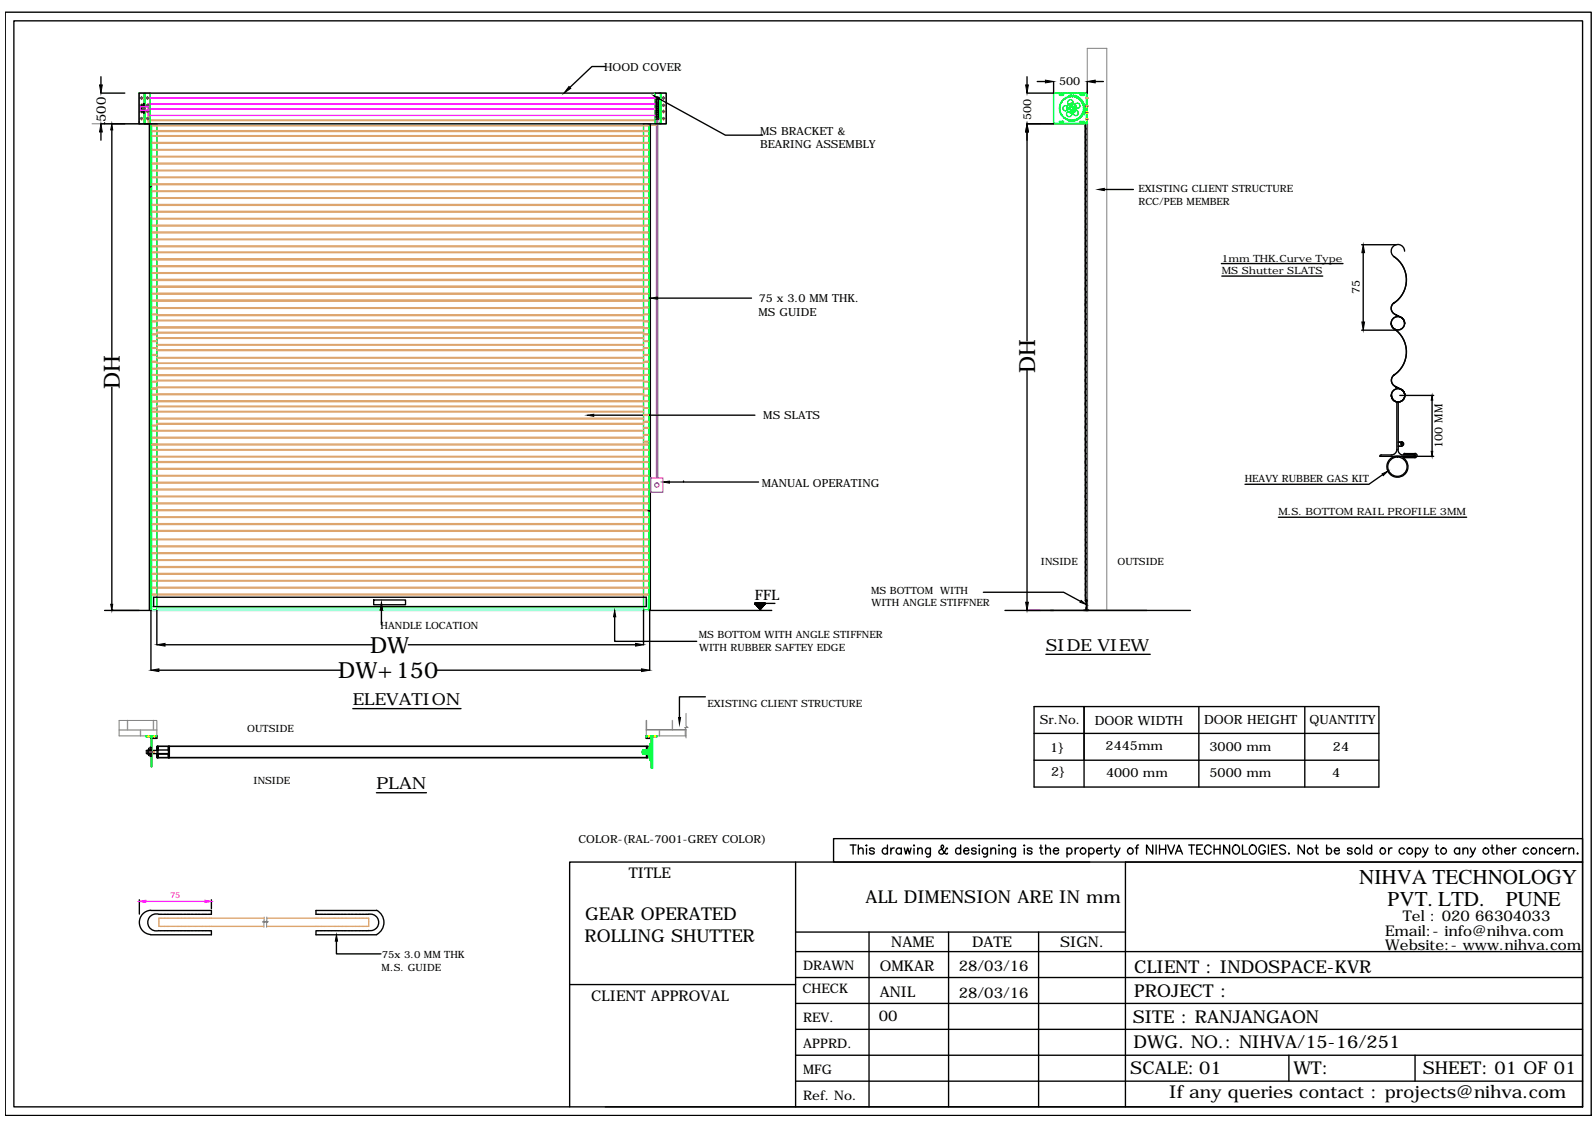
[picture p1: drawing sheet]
<svg xmlns="http://www.w3.org/2000/svg" width="297mm" height="210mm" viewBox="0 0 297 210" stroke-linecap="round" stroke-linejoin="round" font-family="sans-serif">
<defs><g id="words">
<g font-size="4.1">
<text x="192.8" y="69.4" transform="rotate(-90 192.8 69.4)">DH</text>
<text x="22.3" y="72.5" transform="rotate(-90 22.3 72.5)">DH</text>
<text x="68.9" y="121.6">DW</text>
<text x="63" y="126.3">DW+150</text>
</g>
<g font-size="3.9">
<text x="253.1" y="164.6">NIHVA TECHNOLOGY</text>
<text x="258.4" y="168.8">PVT. LTD.</text>
<text x="280.4" y="168.8">PUNE</text>
</g>
<g font-size="3.3">
<text x="109" y="171.3">GEAR OPERATED</text>
<text x="161.2" y="168.1">ALL DIMENSION ARE IN mm</text>
<text x="108.8" y="175.4">ROLLING SHUTTER</text>
<text x="211.2" y="181.2">CLIENT : INDOSPACE-KVR</text>
<text x="211.2" y="185.6">PROJECT :</text>
<text x="210.9" y="190.4">SITE : RANJANGAON</text>
<text x="211.1" y="195.3">DWG. NO.: NIHVA/15-16/251</text>
<text x="210.5" y="200.1">SCALE: 01</text>
<text x="240.9" y="200.1">WT:</text>
<text x="265" y="200.1">SHEET: 01 OF 01</text>
<text x="217.8" y="204.6">If any queries contact : projects@nihva.com</text>
</g>
<g font-size="3.1">
<text x="194.8" y="121.2">SIDE VIEW</text>
<text x="65.7" y="131.3">ELEVATION</text>
<text x="70.1" y="147">PLAN</text>
</g>
<g font-size="2.8">
<text x="117.1" y="163.5">TITLE</text>
<text x="261.2" y="171.6">Tel : 020 66304033</text>
<text x="166" y="176.3">NAME</text>
<text x="181" y="176.3">DATE</text>
<text x="197.4" y="176.3">SIGN.</text>
<text x="258" y="174.4">Email:- info@nihva.com</text>
<text x="258" y="177">Website:- www.nihva.com</text>
<text x="163.8" y="180.8">OMKAR</text>
<text x="163.8" y="185.6">ANIL</text>
<text x="178.6" y="180.8">28/03/16</text>
<text x="178.6" y="185.9">28/03/16</text>
<text x="110.1" y="186.5">CLIENT APPROVAL</text>
<text x="163.7" y="190.1">00</text>
</g>
<text font-size="2.7" x="140.6" y="111.7">FFL</text>
<g font-size="2.5">
<text x="19.7" y="22.7" transform="rotate(-90 19.7 22.7)">500</text>
<text x="149.4" y="184.9">CHECK</text>
<text x="149.6" y="180.7">DRAWN</text>
<text x="149.6" y="190.3">REV.</text>
<text x="149.6" y="195.1">APPRD.</text>
<text x="149.6" y="200">MFG</text>
<text x="149.6" y="204.8">Ref. No.</text>
</g>
<g font-size="2.4">
<text x="193.6" y="134.8">Sr.No.</text>
<text x="203.9" y="135.1">DOOR WIDTH</text>
<text x="224.2" y="134.9">DOOR HEIGHT</text>
<text x="243.8" y="134.8">QUANTITY</text>
<text x="195.6" y="140.1">1}</text>
<text x="205.9" y="139.7">2445mm</text>
<text x="225.3" y="139.8">3000 mm</text>
<text x="248.2" y="139.8">24</text>
<text x="195.7" y="144.5">2}</text>
<text x="206" y="144.7">4000 mm</text>
<text x="225.3" y="144.8">5000 mm</text>
<text x="248.1" y="144.8">4</text>
</g>
<g font-size="2.1">
<text x="112.5" y="13.2">HOOD COVER</text>
<text x="197.2" y="15.9">500</text>
<text x="192" y="22.3" transform="rotate(-90 192 22.3)">500</text>
<text x="141.6" y="25.1">MS BRACKET &amp;</text>
<text x="141.6" y="27.6">BEARING ASSEMBLY</text>
<text x="141.3" y="58.8">MS GUIDE</text>
<text x="141.3" y="56.2">75 x 3.0 MM THK.</text>
<text x="253.2" y="54.8" transform="rotate(-90 253.2 54.8)">75</text>
<text x="142.2" y="78">MS SLATS</text>
<text x="268.6" y="83.4" transform="rotate(-90 268.6 83.4)">100 MM</text>
<text x="141.9" y="90.7">MANUAL OPERATING</text>
<text x="107.7" y="157">COLOR-(RAL-7001-GREY COLOR)</text>
</g>
<g font-size="1.9">
<text x="212" y="35.8">EXISTING CLIENT STRUCTURE</text>
<text x="212" y="38.1">RCC/PEB MEMBER</text>
<text x="227.5" y="48.7">1mm THK.Curve Type</text>
<text x="227.5" y="51">MS Shutter SLATS</text>
<text x="231.8" y="89.8">HEAVY RUBBER GAS KIT</text>
<text x="238.1" y="96">M.S. BOTTOM RAIL PROFILE 3MM</text>
<text x="193.8" y="105.1">INSIDE</text>
<text x="208.1" y="105.3">OUTSIDE</text>
<text x="162.2" y="110.6">MS BOTTOM WITH</text>
<text x="162.3" y="112.9">WITH ANGLE STIFFNER</text>
<text x="70.9" y="117.1">HANDLE LOCATION</text>
<text x="130.1" y="118.9">MS BOTTOM WITH ANGLE STIFFNER</text>
<text x="130.2" y="121.2">WITH RUBBER SAFTEY EDGE</text>
<text x="131.8" y="131.8">EXISTING CLIENT STRUCTURE</text>
<text x="46.1" y="136.4">OUTSIDE</text>
<text x="47.2" y="146">INSIDE</text>
<text x="71.1" y="178.5">75x 3.0 MM THK</text>
<text x="71.1" y="180.8">M.S. GUIDE</text>
</g>
<text font-size="1.5" fill="#f0f" x="31.7" y="167.2">75</text>
</g></defs>
<!-- layer: 0 -->
<g fill="none" stroke="#000" stroke-width=".25">
<path d="M1 2.3h295.3v205.5h-295.3zM2.6 3.9h292.1v202.2h-292.1zM18.8 17.3h4.4M18.8 14.3v1.5M26.2 19.9h.6M26.7 19.3h.1v1.8h-.1zM26.7 19.8h-.5v.8h.5M26.7 19.5h-.3v1.4h.3M26.7 19.5h.1M26.7 19.6h.1M112.7 12.4h-2.5l-4.1 3.9M122.2 19h.4"/>
<path d="M122.2 19.8h.4M122.2 19.3h.4M122.2 18.5l.2 .1 .2-.1v3.3h-.4zM122.8 18.4l12.3 6.8h6.9M191.3 14.3v1.5M193.2 15.2h1.5M196.2 15.2v2.1h-4.9M202.5 15.2v2.1M204 15.2h1.5M18.8 23.1h7.1M18.8 24.6v1.5M19.5 23.1h.1"/>
<path d="M20.8 24.2v42.4M26.2 20.5h.6M26.2 20.2h.2M26.7 20.7h.1M26.7 20.9h.1M26.9 23.1h94.1M28.1 34.9h.1M122.2 20.2h.4M122.2 21.4h.4M122.6 21h-.4M122.6 20.6h-.4M122.6 22.2h-.4"/>
<path d="M191.3 23.1h4.9M191.3 24.6v38.9M205.7 35.3h5.4M122.4 55.5h17.6M227.5 49.1h22.6M227.5 51.4h18.8M253.6 45.6h6.5M253.9 47.1v12.9M259.5 47.7a5.2 5.2 0 0 1 0 8.8 5.2 5.2 0 0 0 .1-8.7M259.7 56.3a1.25 1.25 0 0 0-.6 1.2 1.25 1.25 0 0 0 .7 1 1.25 1.25 0 0 1-.2-2.1M259.8 58.6l1.2 .6-1.2-.6M261 59.1a1.25 1.25 0 0 1-.1 2.2 1.25 1.25 0 0 1-1.8-1.1"/>
<path d="M261.6 46.8a1.25 1.25 0 0 0-1.8-1.1 1.25 1.25 0 0 0-.2 2.1M20.8 72.1v40.5M110.6 77.3h30M191.3 69v43.2M253.6 61.5h6.5M259.1 60.2h.1M259.1 73.6h.1M259.6 69.9a5.2 5.2 0 0 0-.1-8.7 5.2 5.2 0 0 1 0 8.7M259.6 61.2a1.25 1.25 0 0 1 .2-2.1 1.25 1.25 0 0 1 1.8 1.1 1.25 1.25 0 0 0-1.9-1.1 1.25 1.25 0 0 0 0 2.2M259.7 74.6a1.25 1.25 0 0 1 .1-2.1 1.25 1.25 0 0 1 1.8 1.1 1.25 1.25 0 0 0-1.8-1.1 1.25 1.25 0 0 0-.1 2.2M259.7 69.8a1.25 1.25 0 0 0 .1 2.2M259.8 69.7a1.25 1.25 0 0 0-.7 1.2 1.25 1.25 0 0 0 .7 1.1"/>
<path d="M259.8 72l1.2 .6-1.2-.6M260 74.8l.1 .2M260.1 75v8.7a1.04 1.04 0 0 1-1 1M260.4 74.9v8.9M260.7 73.6h6.3M261 72.6a1.25 1.25 0 0 1 0 2.1 1.25 1.25 0 0 1-1.9-1.1M261.6 60.2h.1M261.7 73.6h.1M266.7 74.5v9.6M120.7 95.1h.3M124.7 89.8h16.6M127.3 89.8h.1"/>
<path d="M238.1 96.3h35M257.5 88.4l-2.6 1.8h-23M259.1 84.7h-2l-.1 .3h10M260.4 83.7a1.04 1.04 0 0 0 .7 1h2.2M260.4 82.3h.6M260.4 82.4h.6M260.4 83.1h.6M261 82.3a.4 .4 0 0 1 .4 .4 .4 .4 0 0 1-.4 .4M261 82.3a.36 .36 0 0 1 .4 .4 .36 .36 0 0 1-.4 .3M261.4 84.7h2.1l.2 .1-.2 .2M261.6 84.4l-.2 .3M261.6 84.5h1.9"/>
<path d="M263.2 84.7l.3 .3M263.5 84.4a.4 .4 0 0 1 .4 .4 .4 .4 0 0 1-.4 .4h-2.2a1.97 1.97 0 0 1 0 3.3 1.97 1.97 0 0 1-3-1.3 1.97 1.97 0 0 1 2.5-2.2h2.7M19.5 113.7h8.6v11.1M21 113.7h.1M28.6 113h91.8v-1.8h-91.8v1.8M29.2 113.7v6.4M69.6 111.7h5.9v.9h-5.9zM71 113.7v2.7M114.5 114.9v4.6h15.3M119.8 113.6v6.5M121.1 113.6v-90.5h3v-5.8h-98.2v5.8h1.9v90.6M140.5 112.4l.1 .1"/>
<path d="M140.5 112.4h2l-.9 1.1zM140.6 112.4l.1 .2v-.2M140.8 112.4l-.1 .2zM140.8 112.4l-.1 .2M140.8 112.4v.2M140.8 112.7l.2-.3-.1 .4M140.9 112.4l-.1 .3 .1-.3-.1 .3 .1-.3-.1 .2M141 112.4l-.1 .4M141.1 112.4l-.2 .4zM141.1 112.4l-.1 .4M141.1 112.4l-.1 .5M141.2 112.4l-.1 .5z"/>
<path d="M141.2 113.1l.2-.7-.2 .7M141.2 112.4l-.1 .6M141.3 112.4l-.2 .6M141.3 112.4l-.2 .6zM141.3 113.2l.2-.8-.2 .8M141.4 112.4l-.3 .7M141.4 112.4l-.2 .7zM141.4 112.4l-.1 .8M141.5 113.4l.3-1-.3 1M141.5 112.4l-.2 .8M141.5 113.4l.4-1-.3 1.1M141.6 112.4l-.2 .8"/>
<path d="M141.6 112.4l-.2 .9zM141.6 113.5l.3-1.1-.3 1.1M141.6 112.4l-.2 .9M141.6 113.4l.3-1-.3 1M141.7 112.4l-.3 1zM141.7 112.4l-.3 1M141.7 113.3l.3-.9-.3 1M141.8 112.4l-.3 1M141.9 113.1l.2-.7-.2 .8M141.9 112.4l-.3 1.1M141.9 112.4l-.3 1M142 112.4l-.2 .9z"/>
<path d="M142 113.1l.2-.7-.3 .7 .1-.7-.2 .8M142 113l.2-.6-.2 .6M142.2 112.4l-.2 .6 .2-.6-.1 .5M142.2 112.8l.1-.4-.1 .4M142.2 112.7l.1-.3-.1 .3M142.2 112.4l-.1 .4M142.3 112.4l-.1 .4M142.3 112.7l.1-.3-.1 .3M142.4 112.4l-.1 .2M142.4 112.4v.2zM142.5 112.4l-.1 .2zM142.5 112.4v.1"/>
<path d="M142.5 112.4h.1M142.5 112.4h1.8M143.7 113.7h-22.7v11.1M183.1 110.3h15l3.1 1.7M187.2 113.7h34.5M202.1 111.9l.2 .3M202.2 111.9l.1-.2 .1 .2M202.3 113.2v.5h-.5M202.4 112.2v1.5M202.4 113.7h.3M202.4 112h.1M202.4 111.9l-.1-.2-.2 .1 .2 .4v1.5"/>
<path d="M27.2 137.1h2v.1M27.6 139.7h.6M28 139.2h.2v1.7h-.2zM28 139.7h-.4v.7h.4M28 139.4h-.3v1.3h.3M28 139.3h.2M28 139.5h.2M28.1 137.1h1.1v.4h-1.1zM28.7 137.1h-.5v.3h.5M28.8 137.1h.1M28.8 137.4h.1M29 137.1h.2"/>
<path d="M29 137.4h.2M29.3 139h91.4v2.1h-91.4zM29.3 139h91.4M29.3 139.3l.1-.2-.1 .2M29.3 139.7h2.1l.1-.1-.1 .1M29.3 139.7l.1-.1-.1 .1M29.3 139v.1M29.4 139l-.1 .2M29.4 139.3l-.1 .2 .1-.1M29.4 139.7h.1M29.4 139.8h-2.1v.6h4.2h-.1M29.4 139.1l-.1 .1"/>
<path d="M29.4 139.2l-.1 .2M29.4 139.3l-.1 .2M29.4 139.4l-.1 .2 .1-.1M29.4 139.5l-.1 .1M29.4 139v2.1M29.6 124.8h33.8M30.7 120.1h38.6M31.4 139.2l.1-.1-.1 .2M31.4 139.1l.1-.1v2.1M31.4 139v2.1l.1-.2M31.4 139.8h.1M31.5 139.5l-.1 .1 .1-.1"/>
<path d="M31.5 139.1l-.1 .1M31.5 139.1l-.1 .2M31.5 139.2l-.1 .2M31.5 139.3l-.1 .2M31.5 139.4l-.1 .2M31.5 139.6l-.1 .2M31.5 139.7v.1M65.7 132h20.2M76 120.1h42.4M81.4 124.8h38.1M120.4 137.1h1.1v.4h-1.1zM120.4 137.1h.1"/>
<path d="M120.4 137.4h.1M120.4 139v.6M120.5 139v.6M120.5 137.1h.5M120.5 137.4h.5M121.1 137.1h.2v.3h-.2M122.4 137.1h-2v.1M131.4 129.8h-4.9v3.8M192.6 136.6h64.2M194.8 121.9h19.4M223.3 131.6v15M243 131.6v15"/>
<path d="M27.6 140.4h.6M27.6 140.1h.1M28 140.6h.2M28 140.8h.2M29.3 140.6l.1-.2-.1 .2M29.3 140.7l.1-.2-.1 .2M29.3 140.4v.1l.1-.1M29.4 140.8l-.1 .2 .1-.1M29.4 141.1h.1M29.4 140.6l-.1 .2M29.4 140.7l-.1 .2M29.4 140.8l-.1 .2"/>
<path d="M29.4 140.9l-.1 .1M29.4 141l-.1 .1M29.4 140.4h2.1l-.1 .1M31.4 140.7l.1-.1-.1 .1M31.4 140.4h-2.1M31.4 140.6l.1-.1-.1 .2M31.5 140.4l-.1 .2M31.5 140.6l-.1 .2M31.5 140.7l-.1 .1M31.5 140.7l-.1 .2M31.5 140.8l-.1 .2M31.5 141l-.1 .1"/>
<path d="M31.5 141v.1M70.1 147.6h9.3M120.4 140.5v.6M120.5 140.5v.6M120.7 141.1h-91.4l.1-.1-.1 .1M158.3 157.4h1.1M158.9 157.4v1.7M159.9 158.3l.3-.4 .5 .1v1.1M159.9 157.4v1.7M161.4 157.4v.2zM161.4 158v1.1M162.8 158.2a.51 .51 0 0 0-.9 0l.1 .2 .7 .2 .1 .2a.51 .51 0 0 1-.9 0"/>
<path d="M165.3 158.2a.54 .54 0 0 0-.8-.1 .54 .54 0 0 0 0 .8 .54 .54 0 0 0 .8-.1M165.3 157.4v1.7M165.9 157.9v1.2M166.5 157.9a.56 .56 0 0 0-.6 .5M167.9 158.2a.54 .54 0 0 0-.8-.1 .54 .54 0 0 0 0 .8 .54 .54 0 0 0 .8-.1M167.9 157.9v1.2M168.4 157.9l.3 1.2 .3-1.2 .4 1.2 .3-1.2M170.2 157.4v.2zM170.2 158v1.1M170.9 158.3l.4-.4 .4 .1v1.1M170.9 157.9v1.2M173.3 157.9l-.1 1.6-.2 .1-.4-.1"/>
<path d="M173.3 158.2a.52 .52 0 0 0-.8-.1 .52 .52 0 0 0 0 .8 .52 .52 0 0 0 .8-.1M176.4 158.1v-.2l-.2 .1-.2 .6a.61 .61 0 0 1-.5 .5 .61 .61 0 0 1-.7-.4l.1-.3 .7-.5a.34 .34 0 0 0-.1-.5l-.2 .1a1.43 1.43 0 0 0 .9 1.6l.2-.2M178.9 158.2a.52 .52 0 0 0-.8-.1 .52 .52 0 0 0 0 .8 .52 .52 0 0 0 .8-.1M178.9 157.4v1.7M179.5 158.4h.9a.49 .49 0 0 0-.6-.5 .49 .49 0 0 0-.3 .7 .49 .49 0 0 0 .4 .5 .49 .49 0 0 0 .5-.3M181.8 158.2a.47 .47 0 0 0-.4-.3 .47 .47 0 0 0-.5 .3 .81 .81 0 0 0 .8 .4l.1 .2a.47 .47 0 0 1-.4 .3 .47 .47 0 0 1-.5-.3M182.4 157.4v.2zM182.4 158v1.1M183.9 157.9v1.3a.45 .45 0 0 1-.7 .3M183.9 158.2a.54 .54 0 0 0-.8-.1 .54 .54 0 0 0 0 .8 .54 .54 0 0 0 .8-.1M184.5 158.3l.4-.4 .4 .1 .1 1.1M184.5 157.9v1.2"/>
<path d="M186.1 157.4v.2zM186.1 158v1.1M186.7 158.3l.4-.4 .4 .1 .1 1.1M186.7 157.9v1.2M189.1 157.9v1.3a.45 .45 0 0 1-.7 .3M189.1 158.2a.54 .54 0 0 0-.8-.1 .54 .54 0 0 0 0 .8 .54 .54 0 0 0 .8-.1M190.7 157.5h.1zM190.8 158v1.1M192.2 158.2a.51 .51 0 0 0-.9 0l.1 .2 .7 .2 .1 .2a.51 .51 0 0 1-.9 0M192.6 141.6h64.2M193.6 157.9h.5M193.8 157.4v1.3l.1 .3 .3 .1"/>
<path d="M194.7 158.3l.4-.4 .4 .1 .1 1.1M194.7 157.4v1.7M196.2 158.4h.9a.51 .51 0 0 0-.5-.5 .51 .51 0 0 0-.4 .7 .52 .52 0 0 0 .4 .5 .52 .52 0 0 0 .5-.3M198.7 158.2a.52 .52 0 0 1 .8-.1 .52 .52 0 0 1 0 .8 .52 .52 0 0 1-.8-.1M198.7 157.9v1.7M200.2 157.9v1.2M200.9 157.9a.52 .52 0 0 0-.7 .5M201.9 141.6v-10h54.9v15h-64.2v-15h9.3v15M202.8 158.2a.54 .54 0 0 1 .8-.1 .54 .54 0 0 1 0 .8 .54 .54 0 0 1-.8-.1M202.8 157.9v1.7M204.2 158.4h1a.52 .52 0 0 0-.7-.4 .52 .52 0 0 0-.2 .8 .51 .51 0 0 0 .9 0M205.7 157.9v1.2"/>
<path d="M206.4 157.9a.56 .56 0 0 0-.7 .5M206.6 157.9h.6M206.9 157.4v1.3l.1 .3 .3 .1M207.6 157.9l.5 1.2 .5-1.2M208.1 159.1l-.3 .4-.3 .1M211.4 157.9h.6M212 157.4l-.2 .1-.1 .2v1.4M214.7 157.4v1.7l-1.2-1.7v1.7M215.3 157.4v1.7M215.9 157.4v1.7M215.9 158.2h1.2M217.1 157.4v1.7"/>
<path d="M217.5 157.4l.6 1.7 .6-1.7M218.9 159.1l.6-1.7 .7 1.7M219.2 158.5h.8M221.4 157.4h1.1M221.9 157.4v1.7M222.9 158.2h.6M223.9 157.4h-1v1.7h1M225.6 157.8a.63 .63 0 0 0-.8-.4 .63 .63 0 0 0-.5 .6v.4a.63 .63 0 0 0 .5 .7 .63 .63 0 0 0 .8-.4M226.1 158.2h1.1M226.1 157.4v1.7M227.2 157.4v1.7M229 157.4v1.7l-1.1-1.7v1.7"/>
<path d="M229.7 157.6a.63 .63 0 0 1 .7-.2 .63 .63 0 0 1 .4 .6v.4a.66 .66 0 0 1-.6 .7 .66 .66 0 0 1-.7-.7zM231.4 157.4v1.7h1M232.8 157.6a.63 .63 0 0 1 .7-.2 .63 .63 0 0 1 .5 .6v.4a.66 .66 0 0 1-.7 .7 .66 .66 0 0 1-.6-.7zM235.6 157.8a.61 .61 0 0 0-.7-.4 .61 .61 0 0 0-.5 .6v.4a.6 .6 0 0 0 .6 .7 .6 .6 0 0 0 .6-.7h-.4M236.2 157.4v1.7M236.9 158.2h.6M237.9 157.4h-1v1.7h1M239.4 157.6a.6 .6 0 0 0-.6-.2 .6 .6 0 0 0-.5 .4l.3 .3 .6 .3 .2 .4a.69 .69 0 0 1-1.1 0M240 158.9v.2zM242.9 157.4v1.7l-1.1-1.7v1.7M244.9 157.9h.5M245.2 157.4v1.3v.3l.3 .1"/>
<path d="M247.1 158.2a.52 .52 0 0 1 .7-.1 .52 .52 0 0 1 0 .8 .52 .52 0 0 1-.7-.1M247.1 157.4v1.7M248.5 158.4h.9a.47 .47 0 0 0-.4-.5 .47 .47 0 0 0-.5 .5v.2a.49 .49 0 0 0 .4 .5 .49 .49 0 0 0 .5-.3M251.8 158.2a.47 .47 0 0 0-.4-.3 .47 .47 0 0 0-.4 .3 .81 .81 0 0 0 .8 .4v.2a.47 .47 0 0 1-.4 .3 .47 .47 0 0 1-.4-.3M253.9 157.4v1.7M255.4 158.2a.54 .54 0 0 0-.8-.1 .54 .54 0 0 0 0 .8 .54 .54 0 0 0 .8-.1M255.4 157.4v1.7M258.6 157.9v1.2M259.2 157.9a.52 .52 0 0 0-.6 .5M261.5 158.2a.54 .54 0 0 0-.8-.1 .54 .54 0 0 0 0 .8 .54 .54 0 0 0 .8-.1M263.6 158.2a.54 .54 0 0 1 .8-.1 .54 .54 0 0 1 0 .8 .54 .54 0 0 1-.8-.1M263.6 157.9v1.7"/>
<path d="M265 157.9l.5 1.2 .4-1.2M265.5 159.1l-.4 .4-.2 .1M267.3 157.9h.5M267.5 157.4v1.3l.1 .3 .3 .1M271.8 158.2a.54 .54 0 0 0-.8-.1 .54 .54 0 0 0 0 .8 .54 .54 0 0 0 .8-.1M271.8 157.9v1.2M272.5 158.3l.3-.4 .5 .1v1.1M272.5 157.9v1.2M273.8 157.9l.5 1.2 .5-1.2M274.3 159.1l-.3 .4-.3 .1M277.6 157.9h.6M277.9 157.4v1.3l.1 .3 .3 .1"/>
<path d="M278.8 158.3l.3-.4 .5 .1 .1 1.1M278.8 157.4v1.7M280.2 158.4h1a.51 .51 0 0 0-.6-.5 .51 .51 0 0 0-.4 .7 .52 .52 0 0 0 .4 .5 .52 .52 0 0 0 .6-.3M281.7 157.9v1.2M282.4 157.9a.52 .52 0 0 0-.7 .5M284.6 158.2a.54 .54 0 0 0-.7-.1 .54 .54 0 0 0 0 .8 .54 .54 0 0 0 .7-.1M286.7 158.3l.4-.4 .4 .1 .1 1.1M286.7 157.9v1.2M289.1 158.2a.54 .54 0 0 0-.8-.1 .54 .54 0 0 0 0 .8 .54 .54 0 0 0 .8-.1M289.6 158.4h1a.52 .52 0 0 0-.8-.4 .52 .52 0 0 0-.1 .8 .51 .51 0 0 0 .9 0M291.1 157.9v1.2M291.8 157.9a.57 .57 0 0 0-.7 .5"/>
<path d="M292.2 158.3l.4-.4 .4 .1 .1 1.1M292.2 157.9v1.2M293.7 159h.2zM28.1 169.5a2.26 2.26 0 0 0-2.1 2.3 2.26 2.26 0 0 0 2.1 2.3M28.1 169.6h11.3l-.1 .7M29.6 170.3a1.59 1.59 0 0 0-2.1 1.5 1.59 1.59 0 0 0 2.1 1.5M29.6 170.3h.1M29.6 173.3h.1M29.7 170.3h.5M29.7 173.3h.5M30.3 170.3h.1M30.3 173.3h.1"/>
<path d="M30.4 170.3h.5M30.4 173.3h.5M31 170.3h.5M31 173.3h.5M31.5 170.3h.1M31.5 173.3h.1M31.7 170.3h.5M31.7 173.3h.5M32.3 170.3h.4M32.3 173.3h.4M32.8 170.3h.1M32.8 173.3h.1"/>
<path d="M33 170.3h.4M33 173.3h.4M33.5 170.3h.5M33.5 173.3h.5M34.1 170.3h.1M34.1 173.3h.1M34.2 170.3h.5M34.2 173.3h.5M34.8 170.3h.6M34.8 173.3h.6M35.5 170.3h.5M35.5 173.3h.5"/>
<path d="M36.1 170.3h.1M36.1 173.3h.1M36.2 170.3h.5M36.2 173.3h.5M36.8 170.3h.5M36.8 173.3h.5M37.3 170.3h.1M37.3 173.3h.1M37.5 170.3h.5M37.5 173.3h.5M38.1 170.3h.4M38.1 173.3h.4"/>
<path d="M38.6 170.3h.1M38.6 173.3h.1M38.8 170.3h.4M38.8 173.3h.4M39.3 173.3l.1 .8h-11.3M59 170.3h.4M59 173.3h.4M59.5 170.3h.7M59.5 173.3h.7M60.2 170.3h.5M60.2 173.3h.5M60.8 170.3h.1"/>
<path d="M60.8 173.3h.1M61 170.3h.4M61 173.3h.4M61.5 170.3h.5M61.5 173.3h.5M62.1 170.3h.1M62.1 173.3h.1M62.2 170.3h.5M62.2 173.3h.5M62.7 175.3v2.4h8.3M62.8 170.3h.4M62.8 173.3h.4"/>
<path d="M63.3 170.3h.1M63.3 173.3h.1M63.5 170.3h.5M63.5 173.3h.5M64.1 170.3h.4M64.1 173.3h.4M64.6 170.3h.1M64.6 173.3h.1M64.8 170.3h.4M64.8 173.3h.4M65.3 170.3h.5M65.3 173.3h.5"/>
<path d="M65.9 170.3h.1M65.9 173.3h.1M66 170.3h.5M66 173.3h.5M66.6 170.3h.1M66.6 173.3h.1M66.8 170.3h.4M66.8 173.3h.4M67.3 170.3h.5M67.3 173.3h.5M67.9 170.3h.1M67.9 173.3h.1"/>
<path d="M68 170.3h.5M68 173.3h.5M68.6 170.3h.1M68.6 173.3h.1M68.6 170.3a1.55 1.55 0 0 1 1.9 1.5 1.55 1.55 0 0 1-1.9 1.5M70.1 169.5a2.6 2.6 0 0 1 0 4.6h-11.3l.1-.8M70.1 169.6h-11.3l.1 .7M148.2 177.2h146.5M148.2 160.6v45.5M148.2 173.6h61.4M161.8 173.6v32.5M176.7 173.6v32.5"/>
<path d="M193.4 173.6v32.5M202.9 160.6h-96.8v45.5M106.1 183.4h42.1M148.2 191.7h146.5M148.2 186.9h146.5M148.2 182.1h146.5M148.2 196.5h146.5M240 196.5v4.9M263.5 196.5v4.9M112.7 206.1h182M148.2 201.4h146.5M209.6 206.1v-45.5h85.1h-139.5v-4.4h139.5v49.9"/>
<circle cx="260.2" cy="86.9" r="1.8"/>
<circle cx="261" cy="82.7" r=".15"/>
<circle cx="201.7" cy="158.5" r=".56"/>
<circle cx="210.5" cy="158.5" r=".56"/>
<circle cx="244" cy="158.5" r=".56"/>
<circle cx="252.8" cy="158.5" r=".56"/>
<circle cx="257.5" cy="158.5" r=".55"/>
<circle cx="262.5" cy="158.5" r=".56"/>
<circle cx="268.8" cy="158.5" r=".56"/>
<circle cx="276.7" cy="158.5" r=".56"/>
<circle cx="285.6" cy="158.5" r=".56"/>
</g>
<g fill="none" stroke="#dda56e" stroke-width=".25">
<path d="M27.6 22.3h94.7M27.9 22.5h94.1M28.5 23.3h-.1v.1h.1M28.5 39.4h-.1v.1h.1M28.5 38.1h-.1v.2h.1M28.5 36.8h-.1v.1h.1M28.5 35.5h-.1v.2h.1M28.5 34.2h-.1v.2h.1M28.5 33h-.1v.1h.1M28.5 31.7h-.1v.1h.1M28.5 30.4h-.1v.2h.1M28.5 29.1h-.1v.1h.1"/>
<path d="M28.5 27.8h-.1v.2h.1M28.5 26.5h-.1v.2h.1M28.5 25.3h-.1v.1h.1M28.5 24.3h-.1v.2h.1M28.6 39.5h.4M28.6 39.4h.4M28.6 38.3h.4M28.6 38.1h.4M28.6 36.9h.4M28.6 35.7h.4M28.6 35.5h.4M28.6 34.4h.4"/>
<path d="M28.6 34.2h.4M28.6 33.1h.4M28.6 33h.4M28.6 31.8h.4M28.6 31.7h.4M28.6 30.6h.4M28.6 30.4h.4M28.6 29.2h.4M28.6 29.1h.4M28.6 28h.4M28.6 27.8h.4M28.6 26.7h.4"/>
<path d="M28.6 26.5h.4M28.6 25.4h.4M28.6 25.3h.4M28.6 36.8h.4M28.6 24.5h.4M28.6 24.3h.4M28.6 23.4h.4M28.6 23.3h.4M29.1 39.5h90.9M29.1 39.4h90.9M29.1 38.3h90.9M29.1 38.1h90.9"/>
<path d="M29.1 36.9h90.9M29.1 35.7h90.9M29.1 35.5h90.9M29.1 34.4h90.9M29.1 34.2h90.9M29.1 33.1h90.9M29.1 33h90.9M29.1 31.8h90.9M29.1 31.7h90.9M29.1 30.6h90.9M29.1 30.4h90.9M29.1 29.2h90.9"/>
<path d="M29.1 29.1h90.9M29.1 28h90.9M29.1 27.8h90.9M29.1 26.7h90.9M29.1 26.5h90.9M29.1 25.4h90.9M29.1 25.3h90.9M29.1 36.8h90.9M29.1 24.5h90.9M29.1 24.3h90.9M29.1 23.4h90.9M29.1 23.3h90.7"/>
<path d="M120.1 39.5h.1M120.1 39.4h.1M120.1 38.3h.1M120.1 38.1h.1M120.1 36.9h.1M120.1 35.7h.1M120.1 35.5h.1M120.1 34.4h.1M120.1 34.2h.1M120.1 33.1h.1M120.1 33h.1M120.1 31.8h.1"/>
<path d="M120.1 31.7h.1M120.1 30.6h.1M120.1 30.4h.1M120.1 29.2h.1M120.1 29.1h.1M120.1 28h.1M120.1 27.8h.1M120.1 26.7h.1M120.1 26.5h.1M120.1 25.4h.1M120.1 25.3h.1M120.1 36.8h.1"/>
<path d="M120.1 24.5h.1M120.1 24.3h.1M120.1 23.4h.1M120.3 39.4h.4v.1h-.4M120.3 38.1h.4v.2h-.4M120.3 36.8h.4v.1h-.4M120.3 35.5h.4v.2h-.4M120.3 34.2h.4v.2h-.4M120.3 33h.4v.1h-.4M120.3 31.7h.4v.1h-.4M120.3 30.4h.4v.2h-.4M120.3 29.1h.4v.1h-.4"/>
<path d="M120.3 27.8h.4v.2h-.4M120.3 26.5h.4v.2h-.4M120.3 25.3h.4v.1h-.4M120.3 24.3h.2M120.5 23.3h.2M120.5 24.3h.2v.2h-.4M120.7 23.3v.1h-.4M120.7 23.3h.2M120.9 23.3h.2M121.2 23.3h.1M121.4 23.3h.4M121.9 23.3h.1"/>
<path d="M122.1 23.3h.2M28.1 40.5h.1M28.5 52.1h-.1v.1h.1M28.5 48.2h-.1v.2h.1M28.5 46.9h-.1v.2h.1M28.5 54.6h-.1v.2h.1M28.5 58.5h-.1v.1h.1M28.5 57.2h-.1v.1h.1M28.5 45.8h-.1v.2h.1M28.5 44.5h-.1v.1h.1M28.5 43.2h-.1v.2h.1M28.5 41.9h-.1v.2h.1"/>
<path d="M28.5 49.5h-.1v.1h.1M28.5 50.8h-.1v.1h.1M28.5 53.3h-.1v.2h.1M28.5 55.9h-.1v.2h.1M28.5 59.8h-.1v.1h.1M28.6 40.7h-.2v.1h.2M28.6 46h.4M28.6 45.8h.4M28.6 44.6h.4M28.6 44.5h.4M28.6 43.4h.4M28.6 43.2h.4"/>
<path d="M28.6 42.1h.4M28.6 41.9h.4M28.6 52.2h.4M28.6 52.1h.4M28.6 53.5h.4M28.6 53.3h.4M28.6 50.9h.4M28.6 50.8h.4M28.6 49.6h.4M28.6 49.5h.4M28.6 48.4h.4M28.6 48.2h.4"/>
<path d="M28.6 47.1h.4M28.6 46.9h.4M28.6 56.1h.4M28.6 55.9h.4M28.6 54.8h.4M28.6 54.6h.4M28.6 59.9h.4M28.6 59.8h.4M28.6 58.6h.4M28.6 58.5h.4M28.6 57.3h.4M28.6 57.2h.4"/>
<path d="M28.7 40.8h.1M28.7 40.7h.1M28.9 40.8h91.1M28.9 40.7h91.1M29.1 46h90.9M29.1 45.8h90.9M29.1 44.6h90.9M29.1 44.5h90.9M29.1 43.4h90.9M29.1 43.2h90.9M29.1 42.1h90.9M29.1 41.9h90.9"/>
<path d="M29.1 52.2h90.9M29.1 52.1h90.9M29.1 53.5h90.9M29.1 53.3h90.9M29.1 50.9h90.9M29.1 50.8h90.9M29.1 49.6h90.9M29.1 49.5h90.9M29.1 48.4h90.9M29.1 48.2h90.9M29.1 47.1h90.9M29.1 46.9h90.9"/>
<path d="M29.1 56.1h90.9M29.1 55.9h90.9M29.1 54.8h90.9M29.1 54.6h90.9M29.1 59.9h.1M29.1 59.8h90.9M29.1 58.6h90.9M29.1 58.5h.1M29.1 57.3h.1M29.1 57.2h.1M29.2 59.6h90.6M29.2 58.8h90.6"/>
<path d="M29.2 57.4h90.6M29.2 57.3h90.6M119.8 59.9h.2M119.8 58.5h.2M119.8 57.3h.2M119.8 57.2h.2M120.1 40.8h.3M120.1 40.7h.3M120.1 46h.1M120.1 45.8h.1M120.1 44.6h.1M120.1 44.5h.1"/>
<path d="M120.1 43.4h.1M120.1 43.2h.1M120.1 42.1h.1M120.1 41.9h.1M120.1 52.2h.1M120.1 52.1h.1M120.1 53.5h.1M120.1 53.3h.1M120.1 50.9h.1M120.1 50.8h.1M120.1 49.6h.1M120.1 49.5h.1"/>
<path d="M120.1 48.4h.1M120.1 48.2h.1M120.1 47.1h.1M120.1 46.9h.1M120.1 56.1h.1M120.1 55.9h.1M120.1 54.8h.1M120.1 54.6h.1M120.1 59.9h.1M120.1 59.8h.1M120.1 58.6h.1M120.1 58.5h.1"/>
<path d="M120.1 57.3h.1M120.1 57.2h.1M120.3 45.8h.4v.2h-.4M120.3 44.5h.4v.1h-.4M120.3 43.2h.4v.2h-.4M120.3 41.9h.4v.2h-.4M120.3 49.5h.4v.1h-.4M120.3 50.8h.4v.1h-.4M120.3 53.3h.4v.2h-.4M120.3 55.9h.4v.2h-.4M120.3 59.8h.4v.1h-.4M120.3 52.1h.2"/>
<path d="M120.3 48.2h.2M120.3 46.9h.2M120.3 54.6h.2M120.3 58.5h.2M120.3 57.2h.2M120.5 52.1h.2v.1h-.4M120.5 48.2h.2v.2h-.4M120.5 46.9h.2v.2h-.4M120.5 54.6h.2v.2h-.4M120.5 58.5h.2v.1h-.4M120.5 57.2h.2v.1h-.4M120.5 40.7h.2v.1h-.2"/>
<path d="M28.4 64.8h.1h-.1v.1zM28.4 72.3h.1h-.1v.2zM28.4 64.9h.1M28.4 72.5h.1M28.5 61h-.1v.2h.1M28.5 63.5h-.1v.1h.1M28.5 62.2h-.1v.1h.1M28.5 66h-.1v.2h.1M28.5 68.6h-.1v.1h.1M28.5 71h-.1v.1h.1M28.5 69.8h-.1v.1h.1M28.5 74.7h-.1v.2h.1"/>
<path d="M28.5 73.4h-.1v.2h.1M28.5 77.9h-.1v.1h.1M28.5 76.6h-.1v.1h.1M28.5 67.3h-.1v.2h.1M28.5 76h-.1v.1h.1M28.5 79.2h-.1v.1h.1M28.6 61.2h.4M28.6 61h.4M28.6 64.9h.4M28.6 64.8h.4M28.6 63.6h.4M28.6 63.5h.4"/>
<path d="M28.6 62.3h.4M28.6 62.2h.4M28.6 78h.4M28.6 77.9h.4M28.6 76.7h.4M28.6 76.6h.4M28.6 67.5h.4M28.6 67.3h.4M28.6 66.2h.4M28.6 66h.4M28.6 68.7h.4M28.6 68.6h.4"/>
<path d="M28.6 72.5h.4M28.6 72.3h.4M28.6 71.1h.4M28.6 71h.4M28.6 69.9h.4M28.6 69.8h.4M28.6 76.1h.4M28.6 76h.4M28.6 74.9h.4M28.6 74.7h.4M28.6 73.6h.4M28.6 73.4h.4"/>
<path d="M28.6 79.3h.4M28.6 79.2h.4M29.1 61.2h.1M29.1 61h90.9M29.1 64.9h.1M29.1 64.8h.1M29.1 63.6h.1M29.1 63.5h.1M29.1 62.3h.1M29.1 62.2h.1M29.1 78h90.7M29.1 77.9h90.7"/>
<path d="M29.1 76.7h90.7M29.1 76.6h90.7M29.1 67.5h.1M29.1 67.3h.1M29.1 66.2h.1M29.1 66h.1M29.1 68.7h.1M29.1 68.6h.1M29.1 72.5h.1M29.1 72.3h.1M29.1 71.1h.1M29.1 71h.1"/>
<path d="M29.1 69.9h.1M29.1 69.8h.1M29.1 76.1h.1M29.1 76h.1M29.1 74.9h.1M29.1 74.7h.1M29.1 73.6h.1M29.1 73.4h.1M29.1 79.3h.1M29.1 79.2h.1M29.2 79h90.6M29.2 78.9h90.6"/>
<path d="M29.2 75.8h90.6M29.2 75.6h90.6M29.2 74.8h90.8M29.2 74.7h90.8M29.2 73.5h90.6M29.2 73.3h90.6M29.2 72.2h90.6M29.2 72.1h90.6M29.2 70h90.6M29.2 69.8h90.6M29.2 68.7h90.6M29.2 68.5h90.6"/>
<path d="M29.2 70.9h90.6M29.2 70.8h90.6M29.2 67.7h90.6M29.2 66.7h90.6M29.2 66.6h90.6M29.2 67.6h90.6M29.2 64.3h90.6M29.2 64.2h90.6M29.2 63h90.6M29.2 62.9h90.6M29.2 65.3h90.6M29.2 65.1h90.6"/>
<path d="M29.2 62h90.6M29.2 61.9h90.6M29.2 61.1h90.6M29.2 60.9h90.6M119.8 61.2h.2M119.8 64.9h.2M119.8 64.8h.2M119.8 63.6h.2M119.8 63.5h.2M119.8 62.3h.2M119.8 62.2h.2M119.8 67.5h.2"/>
<path d="M119.8 67.3h.2M119.8 66.2h.2M119.8 66h.2M119.8 68.7h.2M119.8 68.6h.2M119.8 72.5h.2M119.8 72.3h.2M119.8 71.1h.2M119.8 71h.2M119.8 69.9h.2M119.8 69.8h.2M119.8 73.6h.2"/>
<path d="M119.8 77.4h.2M119.8 77.2h.2M119.8 76.1h.2M119.8 75.9h.2M119.8 78.6h.2M119.8 78.5h.2M119.8 79.8h.2M119.8 79.6h.2M119.8 73.7h.2M120.1 61.2h.1M120.1 61h.1M120.1 64.9h.1"/>
<path d="M120.1 64.8h.1M120.1 63.6h.1M120.1 63.5h.1M120.1 62.3h.1M120.1 62.2h.1M120.1 74.8h.1M120.1 74.7h.1M120.1 67.5h.1M120.1 67.3h.1M120.1 66.2h.1M120.1 66h.1M120.1 68.7h.1"/>
<path d="M120.1 68.6h.1M120.1 72.5h.1M120.1 72.3h.1M120.1 71.1h.1M120.1 71h.1M120.1 69.9h.1M120.1 69.8h.1M120.1 73.6h.1M120.1 77.4h.1M120.1 77.2h.1M120.1 76.1h.1M120.1 75.9h.1"/>
<path d="M120.1 78.6h.1M120.1 78.5h.1M120.1 79.8h.1M120.1 79.6h.1M120.1 73.7h.1M120.3 64.8h.4v.1M120.3 67.3h.4v.2h-.4M120.3 72.3h.4v.2h-.4M120.3 77.2h.4v.2h-.4M120.3 61h.2M120.3 64.9h.4M120.3 63.5h.2"/>
<path d="M120.3 62.2h.2M120.3 74.7h.2M120.3 66h.2M120.3 68.6h.2M120.3 71h.2M120.3 69.8h.2M120.3 73.6h.2M120.3 75.9h.2M120.3 78.5h.2M120.3 79.6h.2M120.5 61h.2v.2h-.4M120.5 63.5h.2v.1h-.4"/>
<path d="M120.5 62.2h.2v.1h-.4M120.5 75.9h.2v.2h-.4M120.5 74.7h.2v.1h-.4M120.5 78.5h.2v.1h-.4M120.5 79.6h.2v.2h-.4M120.5 66h.2v.2h-.4M120.5 64.8h.2v.1M120.5 68.6h.2v.1h-.4M120.5 71h.2v.1h-.4M120.5 69.8h.2v.1h-.4M120.5 73.6h.2v.1h-.4M28.4 82.7h.1h-.1v.2z"/>
<path d="M28.4 82.9h.1M28.5 92.4h-.1v.1h.1M28.5 88.5h-.1v.2h.1M28.5 87.2h-.1v.2h.1M28.5 97.5h-.1v.2h.1M28.5 94.9h-.1v.2h.1M28.5 83.7h-.1v.1h.1M28.5 86h-.1v.1h.1M28.5 81.4h-.1v.2h.1M28.5 80.2h-.1v.1h.1M28.5 85h-.1v.1h.1M28.5 89.8h-.1v.2h.1"/>
<path d="M28.5 91.1h-.1v.2h.1M28.5 93.7h-.1v.1h.1M28.5 96.3h-.1v.1h.1M28.5 98.8h-.1v.2h.1M28.6 93.8h.4M28.6 93.7h.4M28.6 92.5h.4M28.6 92.4h.4M28.6 91.3h.4M28.6 91.1h.4M28.6 90h.4M28.6 89.8h.4"/>
<path d="M28.6 88.7h.4M28.6 88.5h.4M28.6 87.4h.4M28.6 87.2h.4M28.6 99h.4M28.6 98.8h.4M28.6 97.7h.4M28.6 97.5h.4M28.6 96.4h.4M28.6 96.3h.4M28.6 95.1h.4M28.6 94.9h.4"/>
<path d="M28.6 85.1h.4M28.6 85h.4M28.6 83.8h.4M28.6 83.7h.4M28.6 86.1h.4M28.6 86h.4M28.6 82.9h.4M28.6 82.7h.4M28.6 81.6h.4M28.6 81.4h.4M28.6 80.3h.4M28.6 80.2h.4"/>
<path d="M29.1 93.8h90.9M29.1 93.7h90.9M29.1 92.5h90.9M29.1 92.4h90.9M29.1 91.3h90.9M29.1 91.1h90.9M29.1 90h90.9M29.1 89.8h90.9M29.1 88.7h90.9M29.1 88.5h90.9M29.1 87.4h90.9M29.1 87.2h90.9"/>
<path d="M29.1 99h90.9M29.1 98.8h90.9M29.1 97.7h90.9M29.1 97.5h90.9M29.1 96.4h90.9M29.1 96.3h90.9M29.1 95.1h90.9M29.1 94.9h90.9M29.1 85.1h90.9M29.1 85h90.9M29.1 83.8h90.9M29.1 83.7h90.9"/>
<path d="M29.1 86.1h90.9M29.1 86h90.9M29.1 82.9h90.9M29.1 82.7h90.9M29.1 81.6h90.7M29.1 81.4h90.7M29.1 80.3h90.7M29.1 80.2h90.7M119.8 82.3h.2M119.8 82.2h.2M119.8 81.1h.2M119.8 80.9h.2"/>
<path d="M120.1 93.8h.1M120.1 93.7h.1M120.1 92.5h.1M120.1 92.4h.1M120.1 91.3h.1M120.1 91.1h.1M120.1 90h.1M120.1 89.8h.1M120.1 88.7h.1M120.1 88.5h.1M120.1 87.4h.1M120.1 87.2h.1"/>
<path d="M120.1 99h.1M120.1 98.8h.1M120.1 97.7h.1M120.1 97.5h.1M120.1 96.4h.1M120.1 96.3h.1M120.1 95.1h.1M120.1 94.9h.1M120.1 85.1h.1M120.1 85h.1M120.1 83.8h.1M120.1 83.7h.1"/>
<path d="M120.1 86.1h.1M120.1 86h.1M120.1 82.9h.1M120.1 82.7h.1M120.1 82.3h.1M120.1 82.2h.1M120.1 81.1h.1M120.1 80.9h.1M120.3 82.2h.4v.1h-.4M120.3 85h.4v.1h-.4M120.3 89.8h.4v.2h-.4M120.3 91.1h.4v.2h-.4"/>
<path d="M120.3 93.7h.4v.1h-.4M120.3 96.3h.4v.1h-.4M120.3 98.8h.4v.2h-.4M120.3 92.4h.2M120.3 88.5h.2M120.3 87.2h.2M120.3 97.5h.2M120.3 94.9h.2M120.3 83.7h.2M120.3 86h.2M120.3 82.7h.2M120.3 80.9h.2"/>
<path d="M120.5 92.4h.2v.1h-.4M120.5 88.5h.2v.2h-.4M120.5 87.2h.2v.2h-.4M120.5 97.5h.2v.2h-.4M120.5 94.9h.2v.2h-.4M120.5 83.7h.2v.1h-.4M120.5 86h.2v.1h-.4M120.5 82.7h.2v.2h-.4M120.5 80.9h.2v.2h-.4M28.5 110.6h-.1v.2h.1M28.5 109.4h-.1v.1h.1M28.5 108.1h-.1v.1h.1"/>
<path d="M28.5 106.8h-.1v.2h.1M28.5 105.5h-.1v.2h.1M28.5 104.3h-.1v.1h.1M28.5 102.9h-.1v.2h.1M28.5 101.7h-.1v.1h.1M28.5 100.4h-.1v.1h.1M28.6 110.8h.4M28.6 110.6h.4M28.6 109.5h.4M28.6 109.4h.4M28.6 108.2h.4M28.6 108.1h.4"/>
<path d="M28.6 107h.4M28.6 106.8h.4M28.6 105.7h.4M28.6 105.5h.4M28.6 104.4h.4M28.6 104.3h.4M28.6 103.1h.4M28.6 102.9h.4M28.6 101.8h.4M28.6 101.7h.4M28.6 100.5h.4M28.6 100.4h.4"/>
<path d="M29.1 110.8h90.9M29.1 110.6h90.9M29.1 109.5h90.9M29.1 109.4h90.9M29.1 108.2h90.9M29.1 108.1h90.9M29.1 107h90.9M29.1 106.8h90.9M29.1 105.7h90.9M29.1 105.5h90.9M29.1 104.4h90.9M29.1 104.3h90.9"/>
<path d="M29.1 103.1h90.9M29.1 102.9h90.9M29.1 101.8h90.9M29.1 101.7h90.9M29.1 100.5h90.9M29.1 100.4h90.9M120.1 110.8h.1M120.1 110.6h.1M120.1 109.5h.1M120.1 109.4h.1M120.1 108.2h.1M120.1 108.1h.1"/>
<path d="M120.1 107h.1M120.1 106.8h.1M120.1 105.7h.1M120.1 105.5h.1M120.1 104.4h.1M120.1 104.3h.1M120.1 103.1h.1M120.1 102.9h.1M120.1 101.8h.1M120.1 101.7h.1M120.1 100.5h.1M120.1 100.4h.1"/>
<path d="M120.3 110.6h.4v.2h-.4M120.3 109.4h.4v.1h-.4M120.3 108.1h.4v.1h-.4M120.3 106.8h.4v.2h-.4M120.3 105.5h.4v.2h-.4M120.3 104.3h.4v.1h-.4M120.3 102.9h.4v.2h-.4M120.3 101.7h.4v.1h-.4M120.3 100.4h.4v.1h-.4M29.6 172.4l.1 .1M29.6 171.3v.1M29.6 171.5v.4"/>
<path d="M29.6 171.9v.2M29.6 172.2v.1M29.7 171l-.1 .2M29.8 172.5h.3M29.8 171h.3M30.2 172.5h.2M30.2 171h.2M30.4 172.5h.4M30.4 171h.4M30.9 172.5h.1M30.9 171h.1M31.1 172.5h.4"/>
<path d="M31.1 171h.4M31.6 172.5h.1M31.6 171h.1M31.8 172.5h.2M31.8 171h.2M32 172.5h.2M32 171h.2M32.3 172.5h.1M32.3 171h.1M32.5 172.5h.1M32.5 171h.1M32.7 172.5h.2"/>
<path d="M32.7 171h.2M32.9 172.5h.4M32.9 171h.4M33.4 172.5h.1M33.4 171h.1M33.6 172.5h.4M33.6 171h.4M34.1 172.5h.1M34.1 171h.1M34.3 172.5h.4M34.3 171h.4M34.8 172.5h.1"/>
<path d="M34.8 171h.1M35 172.5h.3M35 171h.3M35.4 172.5h.2M35.4 171h.2M35.6 172.5h.2M35.6 171h.2M35.9 172.5h.1M35.9 171h.1M36.1 172.5h.1M36.1 171h.1M36.3 172.5h.2"/>
<path d="M36.3 171h.2M36.6 172.5h.1M36.6 171h.1M36.8 172.5h.1M36.8 171h.1M37 172.5h.2M37 171h.2M37.3 172.5h.1M37.3 171h.1M37.5 172.5h.3M37.5 171h.3M37.9 172.5h.2"/>
<path d="M37.9 171h.2M38.1 172.5h.4M38.1 171h.4M38.6 172.5h.1M38.6 171h.1M38.8 172.5h.4M38.8 171h.4M39.3 172.5h9.8M39.3 171h9.9M49.7 172.5h9.2M49.7 171h9.2M59 172.5h.4"/>
<path d="M59 171h.4M59.5 172.5h.1M59.5 171h.1M59.7 172.5h.4M59.7 171h.4M60.2 172.5h.1M60.2 171h.1M60.4 172.5h.1M60.4 171h.1M60.6 172.5h.1M60.6 171h.1M60.8 172.5h.2"/>
<path d="M60.8 171h.2M61 172.5h.2M61 171h.2M61.3 172.5h.1M61.3 171h.1M61.5 172.5h.1M61.5 171h.1M61.7 172.5h.2M61.7 171h.2M62 172.5h.1M62 171h.1M62.2 172.5h.4"/>
<path d="M62.2 171h.4M62.7 172.5h.1M62.7 171h.1M62.9 172.5h.3M62.9 171h.3M63.3 172.5h.2M63.3 171h.2M63.5 172.5h.4M63.5 171h.4M64 172.5h.1M64 171h.1M64.2 172.5h.4"/>
<path d="M64.2 171h.4M64.7 172.5h.1M64.7 171h.1M64.9 172.5h.2M64.9 171h.2M65.2 172.5h.1M65.2 171h.1M65.4 172.5h.1M65.4 171h.1M65.6 172.5h.1M65.6 171h.1M65.8 172.5h.2"/>
<path d="M65.8 171h.2M66 172.5h.4M66 171h.4M66.5 172.5h.1M66.5 171h.1M66.7 172.5h.4M66.7 171h.4M67.2 172.5h.1M67.2 171h.1M67.4 172.5h.4M67.4 171h.4M67.9 172.5h.1"/>
<path d="M67.9 171h.1M68.1 172.5h.4M68.1 171h.4M68.5 171h.2v.2M68.7 172.4l-.2 .1M68.7 171.3v.1M68.7 171.5v.4M68.7 171.9v.2M68.7 172.2v.1"/>
</g>
<g fill="none" stroke="#0f0" stroke-width=".25">
<path d="M25.9 17.3h2v5.8h-2zM26.8 17.3v5.8M27 17.3v5.8M122 17.3h2.1v5.8h-2.1zM122.4 19.6v1.1M122.4 19.6h.2v1.2h-.2M122.7 18.7h.1v3l-.1-1.5v1.3l-.1-.1v-2.4l.1-.1v1.3zM122.7 19.6v1.1M122.8 17.3h.3v5.8h-.3l.2-.1v-5.6zM122.8 18.7v-.2h.2v3.4h-.2v-.2M123 18.5v3.4M123 17.3v5.8"/>
<path d="M123 19.3h.1M123 19.4h.1M123.1 17.3v5.8M196.2 17.4h.3M196.6 17.4h.3M197.1 17.4h.3M197.4 17.5v.2M197.4 17.6h.6M197.4 17.8h.6M197.4 19.9v.1M197.5 19.6h.1M197.5 19.7l-.2 .2 .1 .1"/>
<path d="M197.5 17.4h.3M197.6 19.2l-.2 .1 .1 .3-.1-.1M197.8 18.9h.1M198 17.5l.1 .1-.1 .1M198 17.4h.3M198.1 18.6h-.1M198.3 18.4h-.1l-.2 .1 .1 .2-.3 .1v.2l-.3 .1 .2 .1M198.3 18.4h.1M198.4 17.4h.3M198.7 18.2h-.3v.2M198.7 18.2h-.1M198.9 17.4h.3"/>
<path d="M199 18.1l-.1-.1-.2 .1v.1M199 18v.1M199.1 17.8a2.39 2.39 0 0 1 2.9 2.4 2.39 2.39 0 0 1-2.9 2.3M199.1 17.9a2.31 2.31 0 0 1 2.8 2.3 2.31 2.31 0 0 1-2.8 2.2M199.3 17.9h.1M199.3 17.4h.3M199.4 18l-.1-.1h-.2v.2M199.4 18h.1M199.4 18l.1-.1 .3 .1M199.6 17.9h.1M199.7 19.7l.3 .3M199.7 19.8l-.1 .1-.1-.2-.2 .1-.1 .2"/>
<path d="M199.7 18h.1M199.8 17.4h.3M199.8 18l.1-.1h.2l.1 .2M199.9 17.9h.1M200.1 18l.1 .1M200.2 18.1l.1-.1 .2 .1v.1M200.2 17.9h.1M200.2 17.4h.3M200.5 18.2h.1M200.5 18.2l.2-.1 .1 .3M200.5 18h.1M200.7 17.4h.3"/>
<path d="M200.8 18.2h.1M200.9 18.4h.1l.2 .1-.1 .2M201.1 18.6h.1M201.1 17.4h.4M201.2 18.7l.2 .1v.2h.1l.1 .3M201.2 18.4h.1M201.2 17.6l-.1 .1 .1 .1M201.3 17.6l.6 .1-.6 .1M201.4 18.9h.1M201.4 18.7h.1M201.6 19.3l.2 .2-.1 .1M201.6 19h.1"/>
<path d="M201.6 17.4h.3M201.7 19.6h.1M201.7 19.7l.2 .2-.1 .1M201.8 19.9v.1M201.8 19.2h.1M201.8 19.5h.1M201.9 19.8h.1M202 19.3a2.26 2.26 0 0 1 0 1.6M202.1 17.4h.2M202.3 17.3h-6.1v5.8h6.1M202.3 17.3h.2v5.8h-.2M202.3 17.3v5.8"/>
<path d="M25.9 23.1h2M28.1 23.1h1.1v90.6h-1.1zM28.2 23.4v.3M28.2 23.7v.3M28.2 24.1v.2M28.2 24.4v.3M28.2 24.8v.2M28.2 25.1v.2M28.2 25.4v.3M28.2 25.8v.2M28.2 26.1v.3M28.2 26.5v.2"/>
<path d="M28.2 26.8v.2M28.2 27.2v.2M28.2 27.5v.2M28.2 27.8v.3M28.2 28.2v.2M28.2 28.5v.2M28.2 28.9v.2M28.2 29.2v.2M28.2 29.5v.2M28.2 29.9v.2M28.2 30.2v.2M28.2 30.6v.2"/>
<path d="M28.2 30.9v.2M28.2 31.2v.2M28.2 31.6v.2M28.2 31.9v.2M28.2 32.2v.3M28.2 32.6v.2M28.2 32.9v.2M28.2 33.3v.2M28.2 33.6v.2M28.2 33.9v.3M28.2 34.3v.2M28.2 34.6v.3"/>
<path d="M28.2 35v.2M28.2 35.3v.2M28.2 35.6v.3M28.2 36v.2M28.2 36.3v.3M28.2 36.6v.3M28.2 37v.2M28.2 37.3v.3M28.2 37.7v.2M28.2 38v.3M28.2 38.4v.2M28.2 38.7v.2"/>
<path d="M28.2 39.1v.2M28.2 39.4v.2M28.2 39.7v.2M29.2 23.1h-1v.2M119.8 23.1h1.2v90.6h-1.2zM120.8 23.1v.2M120.8 23.4v.3M120.8 23.7v.3M120.8 24.1v.2M120.8 24.4v.3M120.8 24.8v.2M120.8 25.1v.2"/>
<path d="M120.8 25.4v.3M120.8 25.8v.2M120.8 26.1v.3M120.8 26.5v.2M120.8 26.8v.2M120.8 27.2v.2M120.8 27.5v.2M120.8 27.8v.3M120.8 28.2v.2M120.8 28.5v.2M120.8 28.9v.2M120.8 29.2v.2"/>
<path d="M120.8 29.5v.2M120.8 29.9v.2M120.8 30.2v.2M120.8 30.6v.2M120.8 30.9v.2M120.8 31.2v.2M120.8 31.6v.2M120.8 31.9v.2M120.8 32.2v.3M120.8 32.6v.2M120.8 32.9v.2M120.8 33.3v.2"/>
<path d="M120.8 33.6v.2M120.8 33.9v.3M120.8 34.3v.2M120.8 34.6v.3M120.8 35v.2M120.8 35.3v.2M120.8 35.6v.3M120.8 36v.2M120.8 36.3v.3M120.8 36.6v.3M120.8 37v.2M120.8 37.3v.3"/>
<path d="M120.8 37.7v.2M120.8 38v.3M120.8 38.4v.2M120.8 38.7v.2M120.8 39.1v.2M120.8 39.4v.2M120.8 39.7v.2M123 21h.1M123 21.1h.1M196.2 23h.3M196.6 23h.3M197.1 23h.3"/>
<path d="M197.4 22.6l-.1 .1 .1 .1M197.4 22.8h.6M197.4 22.6h.6M197.4 20.3v.1M197.4 20l-.1 .1v.2h.1M197.4 20.4l-.1 .1 .2 .2M197.5 20.7l-.1 .4h.2M197.5 23h.3M197.7 21.2l-.2 .1 .3 .1 .1 .3h.1M197.8 21.4h.1M198 22.6l.1 .1-.1 .1M198 23h.3"/>
<path d="M198.1 21.7l-.1 .2 .2 .1 .1-.1M198.4 22l.1 .3 .1-.2M198.4 23h.3M198.7 22.2v.1h.3M198.9 23h.3M199 22.3h.1M199.1 22.3v.2h.2l.1-.1M199.1 22.5h.1M199.2 20.3l.3 .3M199.2 20.1h.1l-.1 .2M199.3 23h.3M199.4 22.3h.1"/>
<path d="M199.4 22.5h.1M199.4 22.4l.1 .1 .3-.1M199.5 20.6v-.1l.2 .1M199.8 23h.3M199.8 22.3h.1M199.8 22.5h.1M200 20.3l-.3 .3M200 20.1h-.1l.1 .2M200.2 22.3l-.1 .2h-.2l-.1-.1M200.2 22.5h.1M200.2 22.3h-.1M200.2 23h.3"/>
<path d="M200.4 22.4h.1M200.5 22.1v.2h-.3M200.7 22.3h.1M200.7 23h.3M200.8 22l-.1 .3-.2-.1M200.8 21.9v.1M201 22.1h.1M201.1 21.7l.1 .2-.2 .1h-.1M201.1 23h.4M201.1 21.7h.1M201.2 21.9h.1M201.2 22.6l-.1 .1 .1 .1"/>
<path d="M201.3 22.8h.5M201.3 22.6h.5M201.4 21.4v.2l-.2 .1M201.4 21.7h.1M201.5 21.2v.2h-.1M201.6 21.1h-.1M201.6 21.4h.1M201.6 23h.3M201.7 20.8l.1 .1-.2 .2M201.7 20.7h.1M201.7 21.2h.1M201.8 20.3v.1"/>
<path d="M201.8 20.4l.1 .1-.2 .2M201.8 20l.1 .1v.2h-.1M201.8 20.9h.1M201.8 22.6l.1 .1-.1 .1M201.9 20.6h.1M201.9 20.3h.1M201.9 20.1h.1M202 20.9l.1 .1-.2 .4zM202.1 23h.2M28.2 40.1v.2M28.2 40.4v.2M28.2 40.8v.2"/>
<path d="M28.2 41.1v.2M28.2 41.4v.2M28.2 41.8v.2M28.2 42.1v.2M28.2 42.4v.3M28.2 42.8v.2M28.2 43.1v.2M28.2 43.5v.2M28.2 43.8v.2M28.2 44.1v.3M28.2 44.5v.2M28.2 44.8v.2"/>
<path d="M28.2 45.2v.2M28.2 45.5v.2M28.2 45.8v.2M28.2 46.2v.2M28.2 46.5v.3M28.2 46.8v.3M28.2 47.2v.2M28.2 47.5v.3M28.2 47.9v.2M28.2 48.2v.3M28.2 48.5v.3M28.2 48.9v.2"/>
<path d="M28.2 49.2v.3M28.2 49.6v.2M28.2 49.9v.3M28.2 50.2v.3M28.2 50.6v.2M28.2 51v.2M28.2 51.3v.2M28.2 51.6v.2M28.2 52v.2M28.2 52.3v.2M28.2 52.6v.3M28.2 53v.2"/>
<path d="M28.2 53.3v.2M28.2 53.7v.2M28.2 54v.2M28.2 54.3v.3M28.2 54.7v.2M28.2 55v.2M28.2 55.4v.2M28.2 55.7v.2M28.2 56v.2M28.2 56.4v.2M28.2 56.7v.2M28.2 57.1v.2"/>
<path d="M28.2 57.4v.2M28.2 57.7v.2M28.2 58.1v.2M28.2 58.4v.2M28.2 58.7v.3M28.2 59.1v.2M28.2 59.4v.3M28.2 59.8v.2M120.8 40.1v.2M120.8 40.4v.2M120.8 40.8v.2M120.8 41.1v.2"/>
<path d="M120.8 41.4v.2M120.8 41.8v.2M120.8 42.1v.2M120.8 42.4v.3M120.8 42.8v.2M120.8 43.1v.2M120.8 43.5v.2M120.8 43.8v.2M120.8 44.1v.3M120.8 44.5v.2M120.8 44.8v.2M120.8 45.2v.2"/>
<path d="M120.8 45.5v.2M120.8 45.8v.2M120.8 46.2v.2M120.8 46.5v.3M120.8 46.8v.3M120.8 47.2v.2M120.8 47.5v.3M120.8 47.9v.2M120.8 48.2v.3M120.8 48.5v.3M120.8 48.9v.2M120.8 49.2v.3"/>
<path d="M120.8 49.6v.2M120.8 49.9v.3M120.8 50.2v.3M120.8 50.6v.2M120.8 51v.2M120.8 51.3v.2M120.8 51.6v.2M120.8 52v.2M120.8 52.3v.2M120.8 52.6v.3M120.8 53v.2M120.8 53.3v.2"/>
<path d="M120.8 53.7v.2M120.8 54v.2M120.8 54.3v.3M120.8 54.7v.2M120.8 55v.2M120.8 55.4v.2M120.8 55.7v.2M120.8 56v.2M120.8 56.4v.2M120.8 56.7v.2M120.8 57.1v.2M120.8 57.4v.2"/>
<path d="M120.8 57.7v.2M120.8 58.1v.2M120.8 58.4v.2M120.8 58.7v.3M120.8 59.1v.2M120.8 59.4v.3M120.8 59.8v.2M28.2 60.1v.3M28.2 60.4v.3M28.2 60.8v.2M28.2 61.1v.3M28.2 61.5v.2"/>
<path d="M28.2 61.8v.2M28.2 62.1v.3M28.2 62.5v.2M28.2 62.8v.3M28.2 63.1v.3M28.2 63.5v.2M28.2 63.9v.2M28.2 64.2v.2M28.2 64.5v.3M28.2 64.9v.2M28.2 65.2v.2M28.2 65.6v.2"/>
<path d="M28.2 65.9v.2M28.2 66.2v.2M28.2 66.6v.2M28.2 66.9v.2M28.2 67.3v.2M28.2 67.6v.2M28.2 67.9v.2M28.2 68.3v.2M28.2 68.6v.2M28.2 68.9v.3M28.2 69.3v.2M28.2 69.6v.2"/>
<path d="M28.2 70v.2M28.2 70.3v.2M28.2 70.6v.3M28.2 71v.2M28.2 71.3v.2M28.2 71.7v.2M28.2 72v.2M28.2 72.3v.3M28.2 72.7v.2M28.2 73v.3M28.2 73.3v.3M28.2 73.7v.2"/>
<path d="M28.2 74v.3M28.2 74.4v.2M28.2 74.7v.3M28.2 75v.3M28.2 75.4v.2M28.2 75.7v.3M28.2 76.1v.2M28.2 76.4v.3M28.2 76.8v.2M28.2 77.1v.2M28.2 77.5v.2M28.2 77.8v.2"/>
<path d="M28.2 78.1v.2M28.2 78.5v.2M28.2 78.8v.2M28.2 79.1v.3M28.2 79.5v.2M28.2 79.8v.2M120.8 60.1v.3M120.8 60.4v.3M120.8 60.8v.2M120.8 61.1v.3M120.8 61.5v.2M120.8 61.8v.2"/>
<path d="M120.8 62.1v.3M120.8 62.5v.2M120.8 62.8v.3M120.8 63.1v.3M120.8 63.5v.2M120.8 63.9v.2M120.8 64.2v.2M120.8 64.5v.3M120.8 64.9v.2M120.8 65.2v.2M120.8 65.6v.2M120.8 65.9v.2"/>
<path d="M120.8 66.2v.2M120.8 66.6v.2M120.8 66.9v.2M120.8 67.3v.2M120.8 67.6v.2M120.8 67.9v.2M120.8 68.3v.2M120.8 68.6v.2M120.8 68.9v.3M120.8 69.3v.2M120.8 69.6v.2M120.8 70v.2"/>
<path d="M120.8 70.3v.2M120.8 70.6v.3M120.8 71v.2M120.8 71.3v.2M120.8 71.7v.2M120.8 72v.2M120.8 72.3v.3M120.8 72.7v.2M120.8 73v.3M120.8 73.3v.3M120.8 73.7v.2M120.8 74v.3"/>
<path d="M120.8 74.4v.2M120.8 74.7v.3M120.8 75v.3M120.8 75.4v.2M120.8 75.7v.3M120.8 76.1v.2M120.8 76.4v.3M120.8 76.8v.2M120.8 77.1v.2M120.8 77.5v.2M120.8 77.8v.2M120.8 78.1v.2"/>
<path d="M120.8 78.5v.2M120.8 78.8v.2M120.8 79.1v.3M120.8 79.5v.2M120.8 79.8v.2M28.2 80.2v.2M28.2 80.5v.2M28.2 80.8v.3M28.2 81.2v.2M28.2 81.5v.2M28.2 81.9v.2M28.2 82.2v.2"/>
<path d="M28.2 82.5v.2M28.2 82.9v.2M28.2 83.2v.2M28.2 83.6v.2M28.2 83.9v.2M28.2 84.2v.2M28.2 84.6v.2M28.2 84.9v.3M28.2 85.2v.3M28.2 85.6v.2M28.2 85.9v.3M28.2 86.3v.2"/>
<path d="M28.2 86.6v.3M28.2 86.9v.3M28.2 87.3v.2M28.2 87.6v.3M28.2 88v.2M28.2 88.3v.2M28.2 88.6v.3M28.2 89v.2M28.2 89.4v.2M28.2 89.7v.2M28.2 90v.2M28.2 90.4v.2"/>
<path d="M28.2 90.7v.2M28.2 91v.3M28.2 91.4v.2M28.2 91.7v.2M28.2 92.1v.2M28.2 92.4v.2M28.2 92.7v.2M28.2 93.1v.2M28.2 93.4v.2M28.2 93.8v.2M28.2 94.1v.2M28.2 94.4v.2"/>
<path d="M28.2 94.8v.2M28.2 95.1v.2M28.2 95.4v.3M28.2 95.8v.2M28.2 96.1v.2M28.2 96.5v.2M28.2 96.8v.2M28.2 97.1v.3M28.2 97.5v.2M28.2 97.8v.3M28.2 98.2v.2M28.2 98.5v.2"/>
<path d="M28.2 98.8v.3M28.2 99.2v.2M28.2 99.5v.3M28.2 99.9v.2M120.8 80.2v.2M120.8 80.5v.2M120.8 80.8v.3M120.8 81.2v.2M120.8 81.5v.2M120.8 81.9v.2M120.8 82.2v.2M120.8 82.5v.2"/>
<path d="M120.8 82.9v.2M120.8 83.2v.2M120.8 83.6v.2M120.8 83.9v.2M120.8 84.2v.2M120.8 84.6v.2M120.8 84.9v.3M120.8 85.2v.3M120.8 85.6v.2M120.8 85.9v.3M120.8 86.3v.2M120.8 86.6v.3"/>
<path d="M120.8 86.9v.3M120.8 87.3v.2M120.8 87.6v.3M120.8 88v.2M120.8 88.3v.2M120.8 88.6v.3M120.8 89v.2M120.8 89.4v.2M120.8 89.7v.2M120.8 90v.2M120.8 90.4v.2M120.8 90.7v.2"/>
<path d="M120.8 91v.3M120.8 91.4v.2M120.8 91.7v.2M120.8 92.1v.2M120.8 92.4v.2M120.8 92.7v.2M120.8 93.1v.2M120.8 93.4v.2M120.8 93.8v.2M120.8 94.1v.2M120.8 94.4v.2M120.8 94.8v.2"/>
<path d="M120.8 95.1v.2M120.8 95.4v.3M120.8 95.8v.2M120.8 96.1v.2M120.8 96.5v.2M120.8 96.8v.2M120.8 97.1v.3M120.8 97.5v.2M120.8 97.8v.3M120.8 98.2v.2M120.8 98.5v.2M120.8 98.8v.3"/>
<path d="M120.8 99.2v.2M120.8 99.5v.3M120.8 99.9v.2M28.2 100.2v.2M28.2 100.5v.3M28.2 100.9v.2M28.2 101.2v.3M28.2 101.6v.2M28.2 101.9v.2M28.2 102.3v.2M28.2 102.6v.2M28.2 102.9v.3"/>
<path d="M28.2 103.3v.2M28.2 103.6v.2M28.2 104v.2M28.2 104.3v.2M28.2 104.6v.2M28.2 105v.2M28.2 105.3v.2M28.2 105.6v.3M28.2 106v.2M28.2 106.3v.2M28.2 106.7v.2M28.2 107v.2"/>
<path d="M28.2 107.3v.3M28.2 107.7v.2M28.2 108v.2M28.2 108.4v.2M28.2 108.7v.2M28.2 109v.2M28.2 109.4v.2M28.2 109.7v.3M28.2 110.1v.2M28.2 110.4v.2M28.2 110.7v.3M28.2 111.1v.2"/>
<path d="M28.2 111.4v.3M28.2 111.7v.3M28.2 112.1v.2M28.2 112.4v.3M28.2 112.8v.2M28.2 113.1v.3M28.2 113.4v.2h.5M28.8 113.6h.1M29 113.6h.2M119.8 113.6h.5M120.4 113.6h.1M120.8 113.4v.2h-.2"/>
<path d="M120.8 100.2v.2M120.8 100.5v.3M120.8 100.9v.2M120.8 101.2v.3M120.8 101.6v.2M120.8 101.9v.2M120.8 102.3v.2M120.8 102.6v.2M120.8 102.9v.3M120.8 103.3v.2M120.8 103.6v.2M120.8 104v.2"/>
<path d="M120.8 104.3v.2M120.8 104.6v.2M120.8 105v.2M120.8 105.3v.2M120.8 105.6v.3M120.8 106v.2M120.8 106.3v.2M120.8 106.7v.2M120.8 107v.2M120.8 107.3v.3M120.8 107.7v.2M120.8 108v.2"/>
<path d="M120.8 108.4v.2M120.8 108.7v.2M120.8 109v.2M120.8 109.4v.2M120.8 109.7v.3M120.8 110.1v.2M120.8 110.4v.2M120.8 110.7v.3M120.8 111.1v.2M120.8 111.4v.3M120.8 111.7v.3M120.8 112.1v.2"/>
<path d="M120.8 112.4v.3M120.8 112.8v.2M120.8 113.1v.3M27.2 137.1h2v.1h-2zM27.2 137.2h.1M28.2 137.2h.1v5.6h-.1zM119.7 139.7v.7zM119.7 139.8v.6M119.8 139.6l-.1 .3h.2M119.8 139.9h-.1M120.1 139.8h-.5v.5h1.6M120.2 139.8h1"/>
<path d="M120.4 137.1h2v.1h-2zM120.7 139.6h-.9v.3h.1v-.1h.8h-.8M120.7 139.6v-.1v1.1zM120.7 139.5h.2v1.1h-.2M121 138.6v2.9v-1.4v1.2l-.1-.2v-2.1l.1-.2v1.3zM121 138.6v-.1h.2v1.6M121.2 138.5v1.6M121.2 137.2h.3v5.9h-.3zM121.2 139.5v1.2M121.5 137.2v.4M121.5 137.7v.3M121.5 138.2v.3"/>
<path d="M121.5 138.6v.3M121.5 139.1v.3M121.5 139.6v.3M121.5 140v.3M119.7 140.2h.1M119.9 140.2h-.2l.1 .3M119.9 140.2h.1M120.7 140.4h-.8v-.2h-.1v.3h.9M120.7 140.1h-1h1M121.2 140.1v1.5h-.2v-.1M121.2 140.1v1.5M121.5 140.4v.3"/>
<path d="M121.5 140.9v.3M121.5 141.4v.3M121.5 141.8v.3M121.5 142.3v.3M121.5 142.7v.4"/>
<circle cx="26.4" cy="19.6" r=".15"/>
<circle cx="26.4" cy="18.3" r=".15"/>
<circle cx="27.5" cy="18.3" r=".15"/>
<circle cx="27.5" cy="19.6" r=".15"/>
<circle cx="122.5" cy="18.3" r=".15"/>
<circle cx="123.5" cy="18.3" r=".15"/>
<circle cx="123.5" cy="19.6" r=".15"/>
<circle cx="199.3" cy="17.9" r=".02"/>
<circle cx="199.3" cy="19.1" r=".49"/>
<circle cx="199.6" cy="19.5" r=".11"/>
<circle cx="199.6" cy="17.8" r=".02"/>
<circle cx="199.9" cy="17.9" r=".02"/>
<circle cx="200.2" cy="17.9" r=".02"/>
<circle cx="200.5" cy="18" r=".02"/>
<circle cx="200.6" cy="19.7" r=".49"/>
<circle cx="200.8" cy="18.2" r=".02"/>
<circle cx="201.1" cy="18.4" r=".02"/>
<circle cx="201.4" cy="18.7" r=".02"/>
<circle cx="201.6" cy="19" r=".02"/>
<circle cx="201.7" cy="19.2" r=".02"/>
<circle cx="201.8" cy="19.5" r=".02"/>
<circle cx="201.9" cy="19.8" r=".02"/>
<circle cx="26.4" cy="20.8" r=".15"/>
<circle cx="26.4" cy="22.1" r=".15"/>
<circle cx="27.5" cy="22.1" r=".15"/>
<circle cx="27.5" cy="20.8" r=".15"/>
<circle cx="122.5" cy="22.1" r=".15"/>
<circle cx="123.5" cy="20.8" r=".15"/>
<circle cx="123.5" cy="22.1" r=".15"/>
<circle cx="198.4" cy="20.2" r=".49"/>
<circle cx="198.9" cy="20.2" r=".11"/>
<circle cx="199" cy="22.4" r=".02"/>
<circle cx="199.1" cy="21.3" r=".49"/>
<circle cx="199.4" cy="22.5" r=".02"/>
<circle cx="199.6" cy="20.2" r=".91"/>
<circle cx="199.6" cy="20.2" r=".28"/>
<circle cx="199.6" cy="20.9" r=".11"/>
<circle cx="199.8" cy="22.5" r=".02"/>
<circle cx="200.1" cy="22.4" r=".02"/>
<circle cx="200.3" cy="20.2" r=".11"/>
<circle cx="200.3" cy="21" r=".49"/>
<circle cx="200.4" cy="22.4" r=".02"/>
<circle cx="200.7" cy="22.2" r=".02"/>
<circle cx="201" cy="22.1" r=".02"/>
<circle cx="201.2" cy="21.9" r=".02"/>
<circle cx="201.4" cy="21.7" r=".02"/>
<circle cx="201.6" cy="21.4" r=".02"/>
<circle cx="201.7" cy="21.2" r=".02"/>
<circle cx="201.8" cy="20.9" r=".02"/>
<circle cx="201.9" cy="20.6" r=".02"/>
<circle cx="201.9" cy="20.1" r=".02"/>
<circle cx="201.9" cy="20.3" r=".02"/>
</g>
<path d="M27.6 21.4v1.7h-1.7M122.3 22.3v.8h1.8" fill="none" stroke="#b88a5c" stroke-width=".25"/>
<path d="M27.6 19.9h-1.5v.6h1.5M27.8 19.4v2.1M27.9 19.4h94.1h-94.4v2.1M27.9 18.3h94.1M122.4 19.4v2.1M122.6 19.4v2.1M27.6 20.7l.2 .1M27.9 20.3h94.1M27.9 21.5h94.1" fill="none" stroke="#f0f" stroke-width=".25"/>
<path d="M27.8 20.1h-.2" fill="none" stroke="#b85c8a" stroke-width=".25"/>
<path d="M28.4 111.7v2h92.3v-2M29.4 113.7v-.5h90.3v.5M30.1 113.3h.1M30.1 113.3v.4M30.1 113.7h88.9M119 113.7v-.4v.4" fill="none" stroke="#0ff" stroke-width=".25"/>
<!-- layer: Guides -->
<path d="M202.1 22.8v89.1M202.5 22.8v90.9" fill="none" stroke="#000" stroke-width=".3"/>
<!-- layer: strips -->
<g fill="none" stroke="#000" stroke-width=".19">
<path d="M202.3 24l-.2 .5 .2 .5M202.3 25l-.2 .5 .2 .5-.2 .4v.3l.2 .4M202.3 27.1l-.2 .5 .2 .5-.2 .3v.4l.2 .3M202.3 29.2l-.2 .5 .2 .5M202.3 30.2l-.2 .5 .2 .5M202.3 36.5l-.2 .5 .2 .5-.2 .3v.4l.2 .3M202.3 38.7l-.2 .5 .2 .5-.2 .3v.4l.2 .3M202.3 22.9l-.2 .6 .2 .5M202.3 31.2l-.2 .6 .2 .5-.2 .3v.4l.2 .3M202.3 33.3l-.2 .5 .2 .5M202.3 34.3l-.2 .5 .2 .6-.2 .3v.4l.2 .3M202.3 53.2l-.2 .6 .2 .6"/>
<path d="M202.3 59.5l-.2 .5 .2 .6M202.3 56.2l-.2 .5 .2 .6-.2 .6 .2 .6M202.3 40.7l-.2 .5 .2 .6-.2 .3v.4l.2 .3M202.3 42.8l-.2 .5 .2 .5M202.3 43.8l-.2 .5 .2 .5-.2 .4v.3l.2 .4M202.3 45.9l-.2 .5 .2 .5M202.3 46.9l-.2 .5 .2 .5-.2 .6 .2 .5-.2 .3v.4l.2 .3M202.3 50l-.2 .6 .2 .5M202.3 54.4l-.2 .5 .2 .5-.2 .3v.4l.2 .3M202.3 51.2l-.2 .5 .2 .5-.2 .3v.4l.2 .3M202.3 58.5l-.2 .5 .2 .5M202.3 79l-.2 .6 .2 .5"/>
<path d="M202.3 76.8l-.2 .6 .2 .6M202.3 74.7l-.2 .5 .2 .6M202.3 72.5l-.2 .6 .2 .6M202.3 70.3l-.2 .6 .2 .6M202.3 68.1l-.2 .6 .2 .6M202.3 66l-.2 .6 .2 .5M202.3 63.8l-.2 .6 .2 .6M202.3 61.6l-.2 .6 .2 .6M202.3 78l-.2 .5 .2 .5M202.3 75.8l-.2 .5 .2 .5M202.3 73.6l-.2 .5 .2 .5M202.3 71.5l-.2 .5 .2 .5"/>
<path d="M202.3 69.3l-.2 .5 .2 .5M202.3 67.1l-.2 .6 .2 .5M202.3 64.9l-.2 .6 .2 .5M202.3 62.8l-.2 .5 .2 .5M202.3 60.6l-.2 .5 .2 .6M202.3 91.9l-.2 .6 .2 .5M202.3 87.6l-.2 .6 .2 .6M202.3 85.5l-.2 .6 .2 .6M202.3 83.3l-.2 .6 .2 .6M202.3 81.2l-.2 .6 .2 .5M202.3 93.1l-.2 .5 .2 .5-.2 .5 .2 .5-.2 .5 .2 .6-.2 .3v.3l.2 .4M202.3 97.2l-.2 .5 .2 .5-.2 .3v.4l.2 .3"/>
<path d="M202.3 100l-.2 .5 .2 .5-.2 .5 .2 .5-.2 .6 .2 .5-.2 .5 .2 .5M202.3 89.8l-.2 .5 .2 .6-.2 .3v.4l.2 .3M202.3 88.8l-.2 .5 .2 .5M202.3 86.7l-.2 .5 .2 .5M202.3 84.5l-.2 .5 .2 .5M202.3 82.3l-.2 .5 .2 .5M202.3 80.1l-.2 .6 .2 .5M202.3 108.3l-.2 .5 .2 .5-.2 .5 .2 .6-.2 .3v.4l.2 .3M202.3 104.1l-.2 .6 .2 .5-.2 .5 .2 .5-.2 .3v.4l.2 .3-.2 .5 .2 .6"/>
</g>
<!-- layer: bracket -->
<path d="M202.5 17v5.8" fill="none" stroke="#000" stroke-width=".19"/>
<!-- layer: hatch -->
<path d="M17.1 23.1h9.6M202.5 113.7v-104.7h3.6v104.7M22.2 134.2h7v2.9h-7zM120.4 134.2v2.9h7.4M120.4 135.9h7.4M127.8 132.9v2.3l.3 .3h-.6l.3 .3v1.6M49.2 170.8v.7l-.3 .2 .5-.1-.3 .3v.8M49.7 170.8v.7l-.3 .2 .6-.1-.3 .3v.8" fill="none" stroke="#808080" stroke-width=".19"/>
<!-- layer: labeling -->
<g fill="none" stroke="#b85cb8" stroke-width=".25">
<path d="M122.3 21.8v67.2M122.5 21.7v67.3M121.2 89h2.2v2.7h-2.2z"/>
<circle cx="122.3" cy="90.3" r=".4"/>
</g>
<!-- layer: 0 -->
<g fill="#000" stroke="#000" stroke-width=".19">
<path d="M18.5 15.8h.6l-.3 1.5zM106 16.1l.3 .4-1.3 .8zM121.7 17.8l1.2 .4-.3 .4zM191 15.8h.5l-.2 1.5zM194.7 14.9l1.5 .3-1.5 .2zM202.5 15.2l1.5-.3v.5zM18.8 23.1l.3 1.5h-.6zM20.8 23.1l.2 1.1h-.4zM191.3 23.1l.2 1.5h-.5zM204.5 35.3l1.2-.2v.4zM121.2 55.5l1.2-.2v.4zM253.9 45.6l.2 1.5h-.5z"/>
<path d="M253.6 60h.5l-.2 1.5zM109.4 77.3l1.2-.1v.3zM266.7 73.6l.1 .9h-.3zM123.4 89.8l1.3-.2v.4zM257.4 88.3l1.1-.6-.9 .9zM266.5 84.1h.3l-.1 .9zM20.6 112.6h.4l-.2 1.1zM29.2 120.1l1.5-.3v.5zM71 112.2l.3 1.5h-.5zM114.5 113.7l.2 1.2h-.4zM118.4 119.8l1.4 .3-1.4 .2zM191 112.2h.5l-.2 1.5z"/>
<path d="M201.3 111.8l1 .8-1.2-.4zM28.1 124.8l1.5-.2v.5zM119.5 124.6l1.5 .2-1.5 .3zM126.4 133.6h.3l-.2 1.3zM62.7 174.1l.2 1.2h-.5z"/>
</g>
<path d="M22.2 136h7M23.7 134.2v1.8M26.2 136v1.1M28.6 134.2v1.8M120.4 136h7.4M120.4 134.2v1.8M122.8 136v1.1M125.2 134.2v1.8M127.6 136v1.1" fill="none" stroke="#989898" stroke-width=".25"/>
<g fill="none" stroke="#f00" stroke-width=".25">
<path d="M26.1 18.3h.5M26.1 19.6h.5M26.4 19.4v.2M26.4 18.1v.4M26.4 19.7v.1M26.6 19.5h.3M27.2 18.3h.2M27.2 19.6h.2M27.5 18.3h.2M27.5 19.4v.2h.2M27.5 18.1v.4M27.5 19.7v.1"/>
<path d="M122.3 18.3h.4M122.5 18.1v.4M123.3 18.3h.5M123.3 19.6h.5M123.6 19.4v.2M123.6 18.1v.4M123.6 19.7v.1M202.2 18.3h.4M202.2 19.8h.4M26.1 20.2h1M26.1 22.1h.5M26.1 20.8h.5"/>
<path d="M26.4 20.8h.1M26.4 20.5v.2M26.4 20.8v.2M26.4 21.9v.4M26.7 20.9h.2M27.2 22.1h.2M27.2 20.8h.2M27.5 22.1h.2M27.5 20.8h.1M27.5 20.8h.2M27.5 20.5v.2M27.5 20.8v.2"/>
<path d="M27.5 21.9v.4M122.3 22.1h.4M122.5 21.9v.4M123.3 22.1h.5M123.3 20.8h.5M123.6 20.8h.1M123.6 20.5v.2M123.6 20.8v.2M123.6 21.9v.4M202.2 21h.4M202.2 22.2h.4M27.6 137v.3"/>
<path d="M27.9 139.4h.3M28.7 137v.3M120.8 137v.3M121.9 137v.3M27.3 140.1h1.4M27.9 140.7h.3"/>
</g>
<g fill="none" stroke="#ff0" stroke-width=".25">
<path d="M202.3 19.6h.2M202.3 19.9h.2M202.3 18.4h.2M202.3 18.1h.2M202.3 22.3h.2M202.3 22h.2M202.3 21.2h.2M202.3 20.8h.2M27.6 137.1v.1M27.7 137.1v.1M28.2 139.7h.1M28.7 137.1v.1"/>
<path d="M28.8 137.1v.1M120.8 137.1v.1M120.9 137.1v.1M121.8 137.1v.1M122 137.1v.1M28.2 140.4h.1"/>
</g>
<g fill="#0f0" stroke="#0f0" stroke-width=".19">
<path d="M121.2 138.5v1zM121.2 138.5v1z"/>
<path d="M121.2 139.5v.1zM121.2 139.5v.1z"/>
<path d="M121.2 139.6v.5zM121.2 139.6v.5z"/>
<path d="M121.2 140.1v.4zM121.2 140.1v.4z"/>
<path d="M121.2 140.5v.2zM121.2 140.5v.2z"/>
<path d="M121.2 140.7v.9zM121.2 140.7v.9z"/>
<path d="M123 18.5v1zM123 18.5v1z"/>
<path d="M123 19.5l-.1 .2zM123 19.5l-.1 .2z"/>
<path d="M122.9 19.7v.5zM122.9 19.7v.5z"/>
<path d="M122.9 20.2v.5zM122.9 20.2v.5z"/>
<path d="M122.9 20.7l.1 .1zM122.9 20.7l.1 .1z"/>
<path d="M123 20.9v1zM123 20.9v1z"/>
</g>
<!-- layer: Dimension -->
<path d="M26 167.6v2.7M39.4 167.6v1.6" fill="none" stroke="#000" stroke-width=".25"/>
<path d="M191.6 23.1h2.2M191.6 113.7h2.2M27.1 167.9h11.1" fill="none" stroke="#f0f" stroke-width=".25"/>
<g fill="#f0f" stroke="#f0f" stroke-width=".19">
<path d="M26 167.9l1.1-.2v.4z"/>
<path d="M38.2 167.7l1.2 .2-1.2 .2z"/>
</g>
<use href="#words"/>
</svg>
